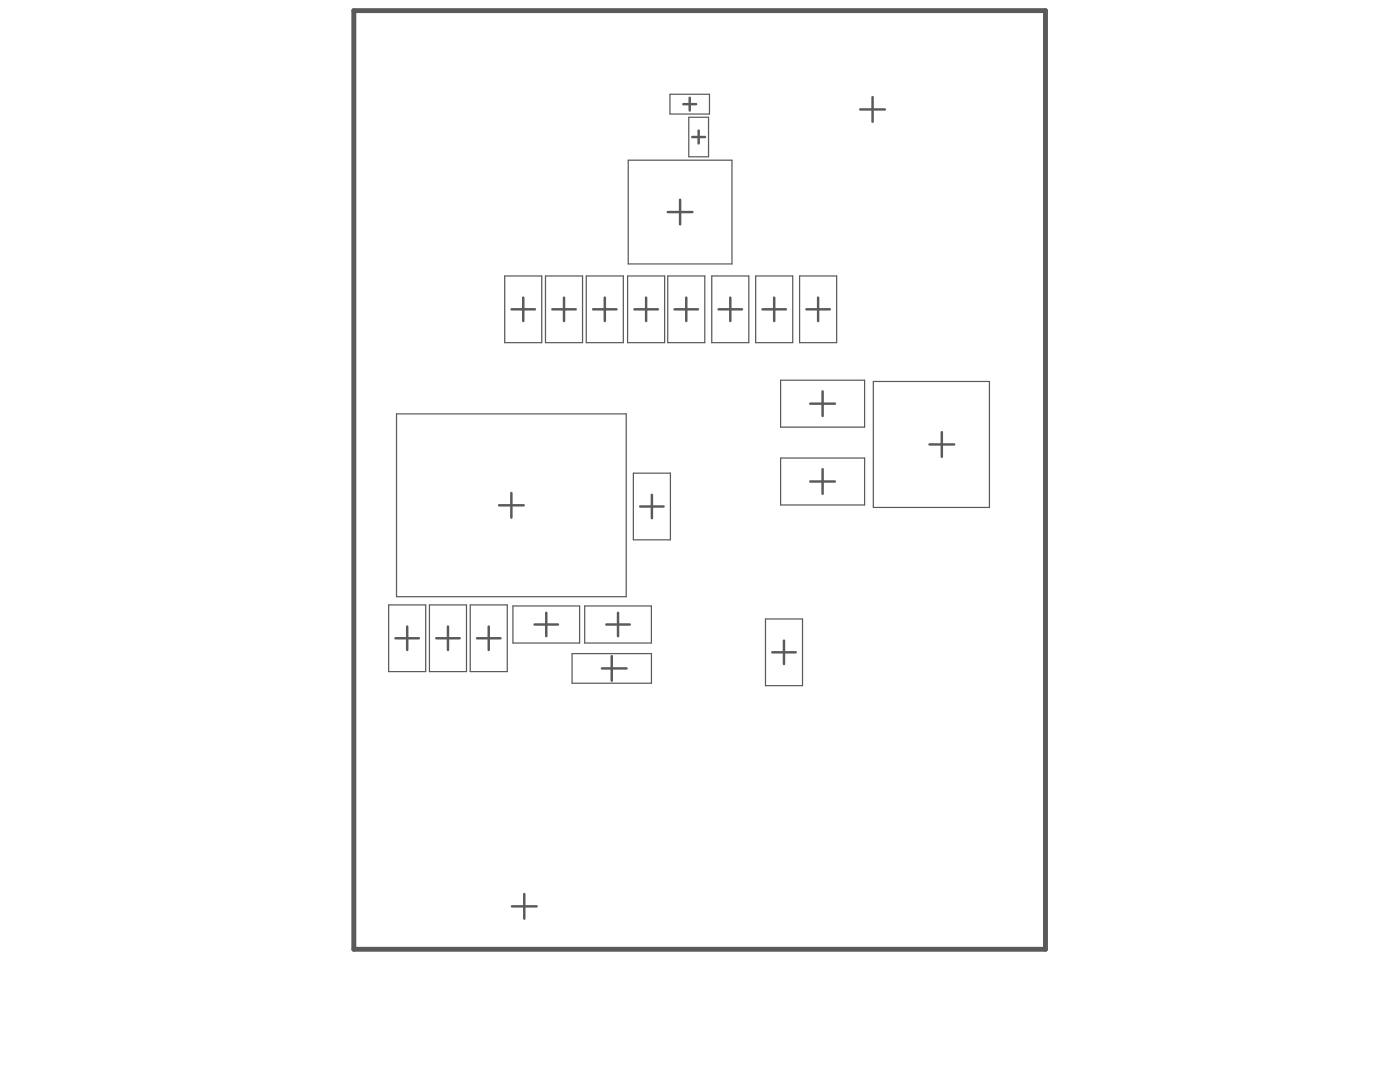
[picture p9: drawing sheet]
<svg xmlns="http://www.w3.org/2000/svg" width="279mm" height="216mm" viewBox="0 0 279 216" stroke-linecap="round" stroke-linejoin="round" font-family="sans-serif">
<path d="M70.6 2.1h138v187.3h-138z" fill="none" stroke="#5a5a5a" stroke-width=".98"/>
<g fill="none" stroke="#5a5a5a" stroke-width=".49">
<path d="M137.6 19.5v2.6M174.1 19.4v4.9M135.7 39.9v4.9M136.4 20.8h2.5M138.2 27.3h2.5M139.4 26.1v2.5M171.7 21.8h4.9M104.4 59.4v4.7M112.6 59.4v4.7M120.7 59.4v4.7M128.9 59.4v4.7M133.3 42.3h4.9"/>
<path d="M137 59.4v4.7M145.7 59.4v4.7M154.5 59.4v4.7M163.3 59.4v4.7M102.1 61.7h4.7M110.2 61.7h4.7M118.4 61.7h4.6M126.6 61.7h4.7M134.6 61.7h4.7M143.4 61.7h4.7M152.2 61.7h4.7M160.9 61.7h4.7"/>
<path d="M164.2 78.1v4.9M102.1 98.4v4.9M130.1 98.7v4.7M161.7 80.5h4.9M161.7 96.1h4.9M164.2 93.6v4.9M185.5 88.7h4.9M188 86.2v5M99.6 100.8h4.9M127.8 101.1h4.6M78.9 127.4h4.7M81.3 125v4.7"/>
<path d="M87.1 127.4h4.6M89.4 125v4.7M95.2 127.4h4.7M97.5 125v4.7M106.7 124.6h4.7M109 122.3v4.7M120.1 133.4h4.9M121 124.6h4.7M122.1 130.9v4.9M123.3 122.3v4.7M154.1 130.2h4.7M156.5 127.8v4.7"/>
<path d="M104.6 178.4v4.9M102.2 180.9h4.9"/>
</g>
<g fill="none" stroke="#5a5a5a" stroke-width=".25">
<path d="M133.7 18.8h7.9v4h-7.9zM125.4 32h20.7v20.7h-20.7zM137.5 23.4h3.9v7.9h-3.9zM100.7 55.1h7.4v13.3h-7.4zM108.9 55.1h7.4v13.3h-7.4zM117 55.1h7.4v13.3h-7.4zM125.3 55.1h7.3v13.3h-7.3zM133.3 55.1h7.4v13.3h-7.4zM142 55.1h7.4v13.3h-7.4zM150.8 55.1h7.4v13.3h-7.4zM159.6 55.1h7.4v13.3h-7.4zM155.8 75.9h16.7v9.3h-16.7z"/>
<path d="M174.3 76.1h23.2v25.2h-23.2zM79.1 82.6h45.9v36.5h-45.9zM126.4 94.4h7.4v13.3h-7.4zM155.8 91.4h16.7v9.4h-16.7zM77.6 120.7h7.4v13.3h-7.4zM85.7 120.7h7.4v13.3h-7.4zM93.8 120.7h7.4v13.3h-7.4zM102.4 120.9h13.3v7.4h-13.3zM114.2 130.4h15.8v5.9h-15.8zM116.7 120.9h13.3v7.4h-13.3zM152.8 123.5h7.4v13.3h-7.4z"/>
</g>
</svg>
